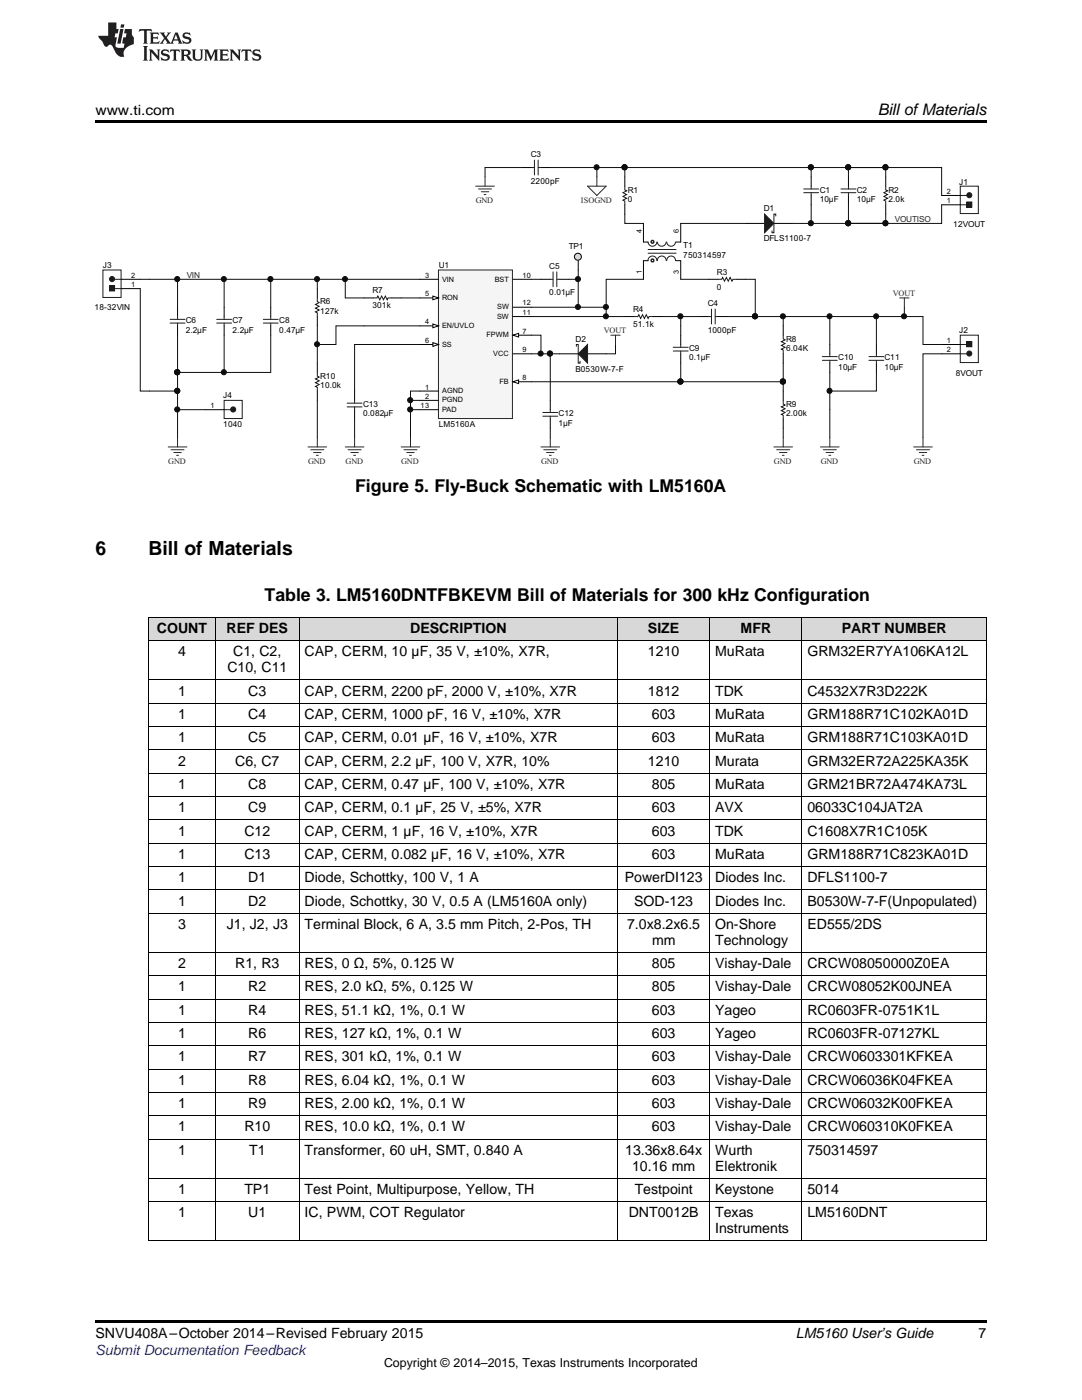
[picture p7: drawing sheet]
<svg xmlns="http://www.w3.org/2000/svg" width="216mm" height="279mm" viewBox="0 0 216 279" stroke-linecap="round" stroke-linejoin="round" font-family="sans-serif">
<defs><g id="words">
<g font-size="3.9">
<text x="19" y="110.8">6</text>
<text x="29.6" y="110.8">Bill of Materials</text>
</g>
<g font-size="3.5">
<text x="70.9" y="98.2">Figure 5. Fly-Buck Schematic with LM5160A</text>
<text x="52.8" y="119.9">Table 3. LM5160DNTFBKEVM Bill of Materials for 300 kHz Configuration</text>
</g>
<text font-size="3.2" x="175.2" y="23">Bill ofMaterials</text>
<g font-size="2.8">
<text x="19" y="23">www.ti.com</text>
<text x="31.3" y="126.3">COUNT</text>
<text x="35.5" y="131">4</text>
<text x="45.2" y="126.3">REF DES</text>
<text x="46.5" y="131">C1, C2,</text>
<text x="60.8" y="131">CAP, CERM, 10 µF, 35 V, ±10%, X7R,</text>
<text x="81.8" y="126.3">DESCRIPTION</text>
<text x="129.3" y="126.3">SIZE</text>
<text x="129.3" y="131">1210</text>
<text x="142.7" y="131">MuRata</text>
<text x="147.8" y="126.3">MFR</text>
<text x="161.1" y="131">GRM32ER7YA106KA12L</text>
<text x="168" y="126.3">PART NUMBER</text>
<text x="45.4" y="134.2">C10, C11</text>
<text x="35.5" y="138.8">1</text>
<text x="35.5" y="143.5">1</text>
<text x="49.5" y="138.8">C3</text>
<text x="49.5" y="143.5">C4</text>
<text x="60.8" y="138.8">CAP, CERM, 2200 pF, 2000 V, ±10%, X7R</text>
<text x="60.8" y="143.5">CAP, CERM, 1000 pF, 16 V, ±10%, X7R</text>
<text x="129.3" y="138.8">1812</text>
<text x="130.1" y="143.5">603</text>
<text x="142.7" y="138.8">TDK</text>
<text x="142.7" y="143.5">MuRata</text>
<text x="161.1" y="138.8">C4532X7R3D222K</text>
<text x="161.1" y="143.5">GRM188R71C102KA01D</text>
<text x="35.5" y="148.1">1</text>
<text x="49.5" y="148.1">C5</text>
<text x="60.8" y="148.1">CAP, CERM, 0.01 µF, 16 V, ±10%, X7R</text>
<text x="130.1" y="148.1">603</text>
<text x="142.7" y="148.1">MuRata</text>
<text x="161.1" y="148.1">GRM188R71C103KA01D</text>
<text x="35.5" y="152.8">2</text>
<text x="46.9" y="152.8">C6, C7</text>
<text x="60.8" y="152.8">CAP, CERM, 2.2 µF, 100 V, X7R, 10%</text>
<text x="129.3" y="152.8">1210</text>
<text x="142.7" y="152.8">Murata</text>
<text x="161.1" y="152.8">GRM32ER72A225KA35K</text>
<text x="35.5" y="157.4">1</text>
<text x="49.5" y="157.4">C8</text>
<text x="60.8" y="157.4">CAP, CERM, 0.47 µF, 100 V, ±10%, X7R</text>
<text x="130.1" y="157.4">805</text>
<text x="142.7" y="157.4">MuRata</text>
<text x="161.1" y="157.4">GRM21BR72A474KA73L</text>
<text x="35.5" y="162.1">1</text>
<text x="35.5" y="166.8">1</text>
<text x="48.8" y="166.8">C12</text>
<text x="49.5" y="162.1">C9</text>
<text x="60.8" y="162.1">CAP, CERM, 0.1 µF, 25 V, ±5%, X7R</text>
<text x="60.8" y="166.8">CAP, CERM, 1 µF, 16 V, ±10%, X7R</text>
<text x="130.1" y="162.1">603</text>
<text x="130.1" y="166.8">603</text>
<text x="142.7" y="162.1">AVX</text>
<text x="142.7" y="166.8">TDK</text>
<text x="161.1" y="162.1">06033C104JAT2A</text>
<text x="161.1" y="166.8">C1608X7R1C105K</text>
<text x="35.5" y="171.4">1</text>
<text x="48.8" y="171.4">C13</text>
<text x="60.8" y="171.4">CAP, CERM, 0.082 µF, 16 V, ±10%, X7R</text>
<text x="130.1" y="171.4">603</text>
<text x="142.7" y="171.4">MuRata</text>
<text x="161.1" y="171.4">GRM188R71C823KA01D</text>
<text x="35.5" y="176.1">1</text>
<text x="49.5" y="176.1">D1</text>
<text x="60.8" y="176.1">Diode, Schottky, 100 V, 1 A</text>
<text x="124.7" y="176.1">PowerDI123</text>
<text x="142.7" y="176.1">Diodes Inc.</text>
<text x="161.1" y="176.1">DFLS1100-7</text>
<text x="35.5" y="180.7">1</text>
<text x="35.5" y="185.4">3</text>
<text x="45.3" y="185.4">J1, J2, J3</text>
<text x="49.5" y="180.7">D2</text>
<text x="60.8" y="180.7">Diode, Schottky, 30 V, 0.5 A (LM5160A only)</text>
<text x="60.8" y="185.4">Terminal Block, 6 A, 3.5 mm Pitch, 2-Pos, TH</text>
<text x="125.1" y="185.4">7.0x8.2x6.5</text>
<text x="126.5" y="180.7">SOD-123</text>
<text x="142.7" y="180.7">Diodes Inc.</text>
<text x="142.7" y="185.4">On-Shore</text>
<text x="161.1" y="180.7">B0530W-7-F(Unpopulated)</text>
<text x="161.1" y="185.4">ED555/2DS</text>
<text x="130.1" y="188.6">mm</text>
<text x="142.7" y="188.6">Technology</text>
<text x="35.5" y="193.2">2</text>
<text x="35.5" y="197.9">1</text>
<text x="46.9" y="193.2">R1, R3</text>
<text x="49.5" y="197.9">R2</text>
<text x="60.8" y="193.2">RES, 0 Ω, 5%, 0.125 W</text>
<text x="60.8" y="197.9">RES, 2.0 kΩ, 5%, 0.125 W</text>
<text x="130.1" y="193.2">805</text>
<text x="130.1" y="197.9">805</text>
<text x="142.7" y="193.2">Vishay-Dale</text>
<text x="142.7" y="197.9">Vishay-Dale</text>
<text x="161.1" y="193.2">CRCW08050000Z0EA</text>
<text x="161.1" y="197.9">CRCW08052K00JNEA</text>
<text x="35.5" y="202.5">1</text>
<text x="49.5" y="202.5">R4</text>
<text x="60.8" y="202.5">RES, 51.1 kΩ, 1%, 0.1 W</text>
<text x="130.1" y="202.5">603</text>
<text x="142.7" y="202.5">Yageo</text>
<text x="161.1" y="202.5">RC0603FR-0751K1L</text>
<text x="35.5" y="207.2">1</text>
<text x="49.5" y="207.2">R6</text>
<text x="60.8" y="207.2">RES, 127 kΩ, 1%, 0.1 W</text>
<text x="130.1" y="207.2">603</text>
<text x="142.7" y="207.2">Yageo</text>
<text x="161.1" y="207.2">RC0603FR-07127KL</text>
<text x="35.5" y="211.8">1</text>
<text x="49.5" y="211.8">R7</text>
<text x="60.8" y="211.8">RES, 301 kΩ, 1%, 0.1 W</text>
<text x="130.1" y="211.8">603</text>
<text x="142.7" y="211.8">Vishay-Dale</text>
<text x="161.1" y="211.8">CRCW0603301KFKEA</text>
<text x="35.5" y="216.5">1</text>
<text x="35.5" y="221.2">1</text>
<text x="49.5" y="216.5">R8</text>
<text x="49.5" y="221.2">R9</text>
<text x="60.8" y="216.5">RES, 6.04 kΩ, 1%, 0.1 W</text>
<text x="60.8" y="221.2">RES, 2.00 kΩ, 1%, 0.1 W</text>
<text x="130.1" y="216.5">603</text>
<text x="130.1" y="221.2">603</text>
<text x="142.7" y="216.5">Vishay-Dale</text>
<text x="142.7" y="221.2">Vishay-Dale</text>
<text x="161.1" y="216.5">CRCW06036K04FKEA</text>
<text x="161.1" y="221.2">CRCW06032K00FKEA</text>
<text x="35.5" y="225.8">1</text>
<text x="48.8" y="225.8">R10</text>
<text x="60.8" y="225.8">RES, 10.0 kΩ, 1%, 0.1 W</text>
<text x="130.1" y="225.8">603</text>
<text x="142.7" y="225.8">Vishay-Dale</text>
<text x="161.1" y="225.8">CRCW060310K0FKEA</text>
<text x="35.5" y="230.5">1</text>
<text x="49.7" y="230.5">T1</text>
<text x="60.8" y="230.5">Transformer, 60 uH, SMT, 0.840 A</text>
<text x="124.7" y="230.5">13.36x8.64x</text>
<text x="126.1" y="233.6">10.16 mm</text>
<text x="142.7" y="230.5">Wurth</text>
<text x="142.7" y="233.6">Elektronik</text>
<text x="161.1" y="230.5">750314597</text>
<text x="35.5" y="238.3">1</text>
<text x="48.8" y="238.3">TP1</text>
<text x="60.8" y="238.3">Test Point, Multipurpose, Yellow, TH</text>
<text x="126.6" y="238.3">Testpoint</text>
<text x="142.7" y="238.3">Keystone</text>
<text x="161.1" y="238.3">5014</text>
<text x="35.5" y="243">1</text>
<text x="49.5" y="243">U1</text>
<text x="60.8" y="243">IC, PWM, COT Regulator</text>
<text x="125.4" y="243">DNT0012B</text>
<text x="142.7" y="243">Texas</text>
<text x="161.1" y="243">LM5160DNT</text>
<text x="142.7" y="246.1">Instruments</text>
<text x="19" y="267.1">SNVU408A–October 2014–Revised February 2015</text>
<text x="158.8" y="267.1">LM5160 User’s Guide</text>
<text x="195.3" y="267">7</text>
</g>
<text font-size="2.8" fill="#00f" x="19" y="270.4">Submit Documentation Feedback</text>
<text font-size="2.5" x="76.6" y="272.7">Copyright © 2014–2015, Texas Instruments Incorporated</text>
<g font-size="1.7">
<text x="105.9" y="31.4">C3</text>
<text x="105.9" y="36.7">2200pF</text>
<text x="125.3" y="40.3">0</text>
<text x="125.3" y="38.5">R1</text>
<text x="163.6" y="38.5">C1</text>
<text x="163.6" y="40.3">10µF</text>
<text x="171" y="40.3">10µF</text>
<text x="171" y="38.5">C2</text>
<text x="177.3" y="40.3">2.0k</text>
<text x="177.3" y="38.5">R2</text>
<text x="191.4" y="36.8">J1</text>
<text x="152.4" y="42.2">D1</text>
<text x="190.2" y="45.2">12VOUT</text>
<text x="20.5" y="53.6">J3</text>
<text x="87.5" y="53.6">U1</text>
<text x="109.6" y="53.8">C5</text>
<text x="113.5" y="49.8">TP1</text>
<text x="136.3" y="49.6">T1</text>
<text x="136.3" y="51.5">750314597</text>
<text x="152.4" y="48.1">DFLS1100-7</text>
<text x="74.3" y="58.5">R7</text>
<text x="109.6" y="58.9">0.01µF</text>
<text x="143.1" y="57.8">0</text>
<text x="143.1" y="54.8">R3</text>
<text x="18.9" y="61.9">18-32VIN</text>
<text x="37.1" y="64.5">C6</text>
<text x="46.4" y="64.5">C7</text>
<text x="55.7" y="64.5">C8</text>
<text x="63.9" y="60.8">R6</text>
<text x="63.9" y="62.6">127k</text>
<text x="74.3" y="61.5">301k</text>
<text x="126.3" y="65.2">51.1k</text>
<text x="126.3" y="62.2">R4</text>
<text x="141.2" y="61.1">C4</text>
<text x="37.1" y="66.4">2.2µF</text>
<text x="46.4" y="66.4">2.2µF</text>
<text x="55.7" y="66.4">0.47µF</text>
<text x="114.9" y="68.2">D2</text>
<text x="137.5" y="70.1">C9</text>
<text x="137.5" y="71.9">0.1µF</text>
<text x="141.2" y="66.4">1000pF</text>
<text x="156.9" y="70.1">6.04K</text>
<text x="156.9" y="68.2">R8</text>
<text x="167.3" y="71.9">C10</text>
<text x="176.5" y="71.9">C11</text>
<text x="191.4" y="66.5">J2</text>
<text x="63.9" y="77.5">10.0k</text>
<text x="63.9" y="75.6">R10</text>
<text x="114.9" y="74.2">B0530W-7-F</text>
<text x="167.3" y="73.8">10µF</text>
<text x="176.5" y="73.8">10µF</text>
<text x="190.7" y="75">8VOUT</text>
<text x="44.6" y="79.5">J4</text>
<text x="72.5" y="81.3">C13</text>
<text x="72.5" y="83.1">0.082µF</text>
<text x="111.5" y="83.1">C12</text>
<text x="156.9" y="83.1">2.00k</text>
<text x="156.9" y="81.3">R9</text>
<text x="44.6" y="85.2">1040</text>
<text x="87.5" y="85.2">LM5160A</text>
<text x="111.5" y="85">1µF</text>
</g>
<g font-size="1.7" fill="#262626">
<text x="94.9" y="40.5">GND</text>
<text x="115.9" y="40.5">ISOGND</text>
<text x="178.6" y="44.2">VOUTISO</text>
<text x="37.3" y="55.4">VIN</text>
<text x="178.2" y="59.1">VOUT</text>
<text x="120.5" y="66.5">VOUT</text>
<text x="33.6" y="92.5">GND</text>
<text x="61.5" y="92.5">GND</text>
<text x="69" y="92.5">GND</text>
<text x="80" y="92.5">GND</text>
<text x="108" y="92.5">GND</text>
<text x="154.4" y="92.5">GND</text>
<text x="163.8" y="92.5">GND</text>
<text x="182.3" y="92.5">GND</text>
</g>
<g font-size="1.5">
<text x="189" y="40.5">1</text>
<text x="189" y="38.7">2</text>
<text x="128.1" y="46.5" transform="rotate(-90 128.1 46.5)">4</text>
<text x="135.5" y="46.5" transform="rotate(-90 135.5 46.5)">6</text>
<text x="26.2" y="57.3">1</text>
<text x="26.2" y="55.4">2</text>
<text x="84.8" y="55.4">3</text>
<text x="84.8" y="59.1">5</text>
<text x="88.2" y="56.2">VIN</text>
<text x="88.2" y="59.9">RON</text>
<text x="98.7" y="56.2">BST</text>
<text x="104.3" y="55.4">10</text>
<text x="128.1" y="54.7" transform="rotate(-90 128.1 54.7)">1</text>
<text x="135.5" y="54.7" transform="rotate(-90 135.5 54.7)">3</text>
<text x="84.8" y="64.7">4</text>
<text x="88.2" y="65.4">EN/UVLO</text>
<text x="99.2" y="63.6">SW</text>
<text x="99.2" y="61.7">SW</text>
<text x="104.3" y="62.9">11</text>
<text x="104.3" y="61">12</text>
<text x="84.8" y="68.4">6</text>
<text x="88.2" y="69.2">SS</text>
<text x="97.1" y="67.3">FPWM</text>
<text x="98.4" y="71.1">VCC</text>
<text x="104.3" y="70.3">9</text>
<text x="104.3" y="66.6">7</text>
<text x="189" y="68.4">1</text>
<text x="189" y="70.3">2</text>
<text x="84.8" y="77.8">1</text>
<text x="99.7" y="76.6">FB</text>
<text x="104.3" y="75.8">8</text>
<text x="42" y="81.5">1</text>
<text x="83.9" y="81.5">13</text>
<text x="84.8" y="79.6">2</text>
<text x="88.2" y="78.5">AGND</text>
<text x="88.2" y="80.3">PGND</text>
<text x="88.2" y="82.1">PAD</text>
</g>
</g></defs>
<g fill="#d8d8d8">
<path d="M29.6 123.2h13.4v4.7h-13.4z"/>
<path d="M43 123.2h16.7v4.7h-16.7z"/>
<path d="M59.7 123.2h63.6v4.7h-63.6z"/>
<path d="M123.3 123.2h18.3v4.7h-18.3z"/>
<path d="M141.6 123.2h18.5v4.7h-18.5z"/>
<path d="M160.1 123.2h36.7v4.7h-36.7z"/>
</g>
<path d="M19 263.5h177.8v.6h-177.8z" fill="#000"/>
<g fill="none" stroke="#000" stroke-width=".2">
<path d="M63.3 57.6v1.9M72.6 59.5h1.9M78.2 59.5h1.9M107.9 55.7h1.9M111.7 55.7h1.8M54 61.3v1.9M54 65v1.9M63.3 63.2v1.8M63.3 72.5v1.8M63.3 78v1.9M70.8 78v1.9M124.7 63.2h1.8"/>
<path d="M130.3 63.2h1.8M139.5 63.2h1.9M143.3 63.2h1.8M156.3 65v1.9M156.3 70.6v1.9M156.3 78v1.9M165.6 68.8v1.8M165.6 72.5v1.8M174.9 68.8v1.8M174.9 72.5v1.8M70.8 81.8v1.8M156.3 83.6v1.9"/>
<path d="M29.6 135.7h167.2M29.6 127.8h167.2M29.6 123.2h167.2M29.7 123.2v124.5M43 123.2v124.5M59.7 123.2v124.5M123.2 123.2v124.5M141.6 123.2v124.5M160 123.2v124.5M196.8 123.2v124.5M29.6 158.9h167.2M29.6 154.3h167.2"/>
<path d="M29.6 149.6h167.2M29.6 145h167.2M29.6 140.3h167.2M29.6 177.6h167.2M29.6 172.9h167.2M29.6 168.3h167.2M29.6 163.6h167.2M29.6 199.4h167.2M29.6 194.7h167.2M29.6 190.1h167.2M29.6 182.2h167.2M29.6 218h167.2"/>
<path d="M29.6 213.3h167.2M29.6 208.7h167.2M29.6 204h167.2M29.6 239.8h167.2M29.6 235.1h167.2M29.6 227.3h167.2M29.6 222.7h167.2M29.6 247.6h167.2"/>
</g>
<g fill="none" stroke="#1c1c1c" stroke-width=".2">
<path d="M63.3 59.5v.7l.4 .2-.8 .4 .8 .3-.8 .4 .8 .4-.8 .3 .4 .2v.8M74.5 59.5h.7l.2-.4 .4 .7 .3-.7 .4 .7 .4-.7 .4 .7 .1-.3h.8M109.8 55.7h.6M110.4 54.3v2.9M111.1 54.3v2.9M111.1 55.7h.6M52.5 63.7h3M52.5 64.5h3M54 63.2v.5M54 64.5v.5M63.3 74.3v.8l.4 .2-.8 .3 .8 .4-.8 .4 .8 .3-.8 .4 .4 .2v.7M70.8 79.9v.6"/>
<path d="M126.5 63.2h.8l.2-.4 .3 .7 .4-.7 .4 .7 .4-.7 .3 .7 .2-.3h.8M141.4 63.2h.6M142 61.7v3M142.7 63.2h.6M142.7 61.7v3M156.3 66.9v.7l.4 .2-.8 .4 .8 .4-.8 .3 .8 .4-.8 .4 .4 .2v.7M156.3 79.9v.7l.4 .2-.8 .4 .8 .4-.8 .3 .8 .4-.8 .4 .4 .2v.7M164.1 71.2h3M164.1 71.9h3M165.6 70.6v.6M165.6 71.9v.6M173.4 71.2h3"/>
<path d="M173.4 71.9h3M174.9 70.6v.6M174.9 71.9v.6M69.3 80.5h2.9M69.3 81.2h2.9M70.8 81.2v.6"/>
</g>
<circle cx="115.3" cy="51.2" r=".7" fill="#d9d9d9"/>
<g fill="none" stroke="#000" stroke-width=".2">
<path d="M115.4 52v1.9M111.7 70.6h3.7M117.2 70.6h3.8"/>
<circle cx="115.3" cy="51.2" r=".7"/>
</g>
<path d="M115.4 70.6l1.8-1.8v3.7z" fill="#1c1c1c"/>
<path d="M115 69.1v-.3h.4v3.7h.4v-.4M115.4 70.6l1.8-1.8v3.7z" fill="none" stroke="#1c1c1c" stroke-width=".2"/>
<path d="M29.9 55.7h53.9M29.9 78h5.5v9.3" fill="none" stroke="#0d0d0d" stroke-width=".2"/>
<g fill="none" stroke="#262626" stroke-width=".2">
<path d="M33.6 89.2h3.7M34.1 89.8h2.6M34.7 90.3h1.5M35.2 90.9h.4M35.4 87.3v1.9M68.9 89.2h3.7M69.5 89.8h2.6M70 90.3h1.5M70.6 90.9h.3M70.8 87.3v1.9M80.1 89.2h3.7M80.6 89.8h2.6"/>
<path d="M81.2 90.3h1.5M81.7 90.9h.4M81.9 87.3v1.9M107.9 89.2h3.8M108.5 89.8h2.6M109.1 90.3h1.4M109.6 90.9h.4M109.8 87.3v1.9M154.4 89.2h3.7M155 89.8h2.6M155.5 90.3h1.5M156.1 90.9h.4"/>
<path d="M156.3 87.3v1.9M163.7 89.2h3.7M164.3 89.8h2.6M164.8 90.3h1.5M165.4 90.9h.4M165.6 87.3v1.9"/>
</g>
<circle cx="35.4" cy="78" r=".51" fill="#0d0d0d"/>
<g fill="none" stroke="#0d0d0d" stroke-width=".2">
<path d="M35.4 74.3v3.7"/>
<circle cx="35.4" cy="78" r=".51"/>
</g>
<circle cx="35.4" cy="78" r=".51" fill="#0d0d0d"/>
<circle cx="35.4" cy="78" r=".51" fill="none" stroke="#0d0d0d" stroke-width=".2"/>
<circle cx="35.4" cy="74.3" r=".51" fill="#0d0d0d"/>
<g fill="none" stroke="#0d0d0d" stroke-width=".2">
<path d="M35.4 74.3h18.6"/>
<circle cx="35.4" cy="74.3" r=".51"/>
</g>
<circle cx="35.4" cy="74.3" r=".51" fill="#0d0d0d"/>
<g fill="none" stroke="#0d0d0d" stroke-width=".2">
<path d="M72.6 65h-5.6v3.8h-3.7"/>
<circle cx="35.4" cy="74.3" r=".51"/>
</g>
<circle cx="63.3" cy="68.7" r=".5" fill="#0d0d0d"/>
<g fill="none" stroke="#0d0d0d" stroke-width=".2">
<path d="M76.3 68.8h-5.5v9.2M132.1 63.2h7.4M145.1 63.2h5.6M70.8 83.6v3.7"/>
<circle cx="63.3" cy="68.7" r=".5"/>
</g>
<path d="M141.4 55.7h1.9M147 55.7h1.8" fill="none" stroke="#000" stroke-width=".2"/>
<path d="M143.3 55.7h.7l.2-.3 .4 .7 .3-.7 .4 .7 .4-.7 .4 .7 .1-.4h.8" fill="none" stroke="#1c1c1c" stroke-width=".2"/>
<circle cx="150.6" cy="63.1" r=".5" fill="#0d0d0d"/>
<g fill="none" stroke="#0d0d0d" stroke-width=".2">
<path d="M135.8 63.2v1.8"/>
<circle cx="150.6" cy="63.1" r=".5"/>
</g>
<circle cx="135.8" cy="63.1" r=".51" fill="#0d0d0d"/>
<g fill="none" stroke="#0d0d0d" stroke-width=".2">
<path d="M150.7 63.2h33.5"/>
<circle cx="135.8" cy="63.1" r=".51"/>
</g>
<circle cx="150.6" cy="63.1" r=".5" fill="#0d0d0d"/>
<g fill="none" stroke="#0d0d0d" stroke-width=".2">
<path d="M156.3 63.2v1.8"/>
<circle cx="150.6" cy="63.1" r=".5"/>
</g>
<circle cx="156.2" cy="63.1" r=".51" fill="#0d0d0d"/>
<g fill="none" stroke="#0d0d0d" stroke-width=".2">
<path d="M156.3 76.2v1.8"/>
<circle cx="156.2" cy="63.1" r=".51"/>
</g>
<circle cx="156.2" cy="76.1" r=".51" fill="#0d0d0d"/>
<g fill="none" stroke="#0d0d0d" stroke-width=".2">
<path d="M165.6 63.2v5.6"/>
<circle cx="156.2" cy="76.1" r=".51"/>
</g>
<circle cx="165.5" cy="63.1" r=".5" fill="#0d0d0d"/>
<g fill="none" stroke="#0d0d0d" stroke-width=".2">
<path d="M135.8 76.2h20.5"/>
<circle cx="165.5" cy="63.1" r=".5"/>
</g>
<path d="M109.8 79.9v1.9M135.8 66.9v1.9M135.8 70.6v1.9M109.8 83.6v1.9" fill="none" stroke="#000" stroke-width=".2"/>
<path d="M134.3 69.3h3M134.3 70.1h3M135.8 68.8v.5M135.8 70.1v.5M108.3 82.3h3M108.3 83.1h3M109.8 81.8v.5M109.8 83.1v.5" fill="none" stroke="#1c1c1c" stroke-width=".2"/>
<circle cx="156.2" cy="76.1" r=".51" fill="#0d0d0d"/>
<circle cx="156.2" cy="76.1" r=".51" fill="none" stroke="#0d0d0d" stroke-width=".2"/>
<circle cx="135.8" cy="76.1" r=".51" fill="#0d0d0d"/>
<g fill="none" stroke="#0d0d0d" stroke-width=".2">
<path d="M156.3 72.5v3.7"/>
<circle cx="135.8" cy="76.1" r=".51"/>
</g>
<circle cx="156.2" cy="76.1" r=".51" fill="#0d0d0d"/>
<g fill="none" stroke="#0d0d0d" stroke-width=".2">
<path d="M35.4 66.9v7.4M156.3 85.5v1.8M165.6 81.8v5.5"/>
<circle cx="156.2" cy="76.1" r=".51"/>
</g>
<path d="M94.9 37.2h3.7M95.5 37.7h2.6M96 38.3h1.5M96.6 38.8h.4M96.8 35.3v1.9M117.2 37.2h3.8l-1.9 1.8zM119.1 35.3v1.9" fill="none" stroke="#262626" stroke-width=".2"/>
<circle cx="35.4" cy="74.3" r=".51" fill="#0d0d0d"/>
<g fill="none" stroke="#0d0d0d" stroke-width=".2">
<path d="M44.7 66.9v7.4"/>
<circle cx="35.4" cy="74.3" r=".51"/>
</g>
<circle cx="44.7" cy="74.3" r=".51" fill="#0d0d0d"/>
<g fill="none" stroke="#0d0d0d" stroke-width=".2">
<path d="M35.4 55.7v5.6M54 66.9v7.4"/>
<circle cx="44.7" cy="74.3" r=".51"/>
</g>
<circle cx="35.4" cy="55.7" r=".51" fill="#0d0d0d"/>
<g fill="none" stroke="#0d0d0d" stroke-width=".2">
<path d="M44.7 55.7v5.6"/>
<circle cx="35.4" cy="55.7" r=".51"/>
</g>
<circle cx="44.7" cy="55.7" r=".51" fill="#0d0d0d"/>
<g fill="none" stroke="#0d0d0d" stroke-width=".2">
<path d="M54 55.7v5.6"/>
<circle cx="44.7" cy="55.7" r=".51"/>
</g>
<circle cx="54" cy="55.7" r=".51" fill="#0d0d0d"/>
<g fill="none" stroke="#0d0d0d" stroke-width=".2">
<path d="M165.6 74.3v7.5"/>
<circle cx="54" cy="55.7" r=".51"/>
</g>
<path d="M148.8 44.6h3.8M154.4 44.6h3.7" fill="none" stroke="#000" stroke-width=".2"/>
<path d="M152.6 42.7l1.8 1.9-1.8 1.8z" fill="#1c1c1c"/>
<path d="M160.4 37.7h2.9M160.4 38.5h2.9M161.9 37.2v.5M161.9 38.5v.5M167.8 37.7h3M167.8 38.5h3M169.3 37.2v.5M169.3 38.5v.5M176.7 37.2v.7l.4 .2-.7 .4 .7 .3-.7 .4 .7 .4-.7 .3 .3 .2v.8M152.6 42.7l1.8 1.9-1.8 1.8zM154.8 43.1v-.4h-.4v3.7h-.3v-.3" fill="none" stroke="#1c1c1c" stroke-width=".2"/>
<path d="M161.9 35.3v1.9M161.9 39v1.9M169.3 35.3v1.9M169.3 39v1.9M176.7 35.3v1.9M176.7 40.9v1.8" fill="none" stroke="#000" stroke-width=".2"/>
<path d="M124.7 33.4h37.2v1.9" fill="none" stroke="#0d0d0d" stroke-width=".2"/>
<circle cx="124.6" cy="33.4" r=".5" fill="#0d0d0d"/>
<circle cx="124.6" cy="33.4" r=".5" fill="none" stroke="#0d0d0d" stroke-width=".2"/>
<circle cx="161.8" cy="33.4" r=".51" fill="#0d0d0d"/>
<g fill="none" stroke="#0d0d0d" stroke-width=".2">
<path d="M161.9 33.4h7.4v1.9"/>
<circle cx="161.8" cy="33.4" r=".51"/>
</g>
<circle cx="161.8" cy="33.4" r=".51" fill="#0d0d0d"/>
<circle cx="161.8" cy="33.4" r=".51" fill="none" stroke="#0d0d0d" stroke-width=".2"/>
<circle cx="169.2" cy="33.4" r=".5" fill="#0d0d0d"/>
<g fill="none" stroke="#0d0d0d" stroke-width=".2">
<path d="M169.3 33.4h7.4v1.9"/>
<circle cx="169.2" cy="33.4" r=".5"/>
</g>
<circle cx="169.2" cy="33.4" r=".5" fill="#0d0d0d"/>
<circle cx="169.2" cy="33.4" r=".5" fill="none" stroke="#0d0d0d" stroke-width=".2"/>
<circle cx="176.7" cy="33.4" r=".5" fill="#0d0d0d"/>
<g fill="none" stroke="#0d0d0d" stroke-width=".2">
<path d="M161.9 40.9v3.7"/>
<circle cx="176.7" cy="33.4" r=".5"/>
</g>
<circle cx="161.8" cy="44.5" r=".51" fill="#0d0d0d"/>
<g fill="none" stroke="#0d0d0d" stroke-width=".2">
<path d="M169.3 40.9v3.7"/>
<circle cx="161.8" cy="44.5" r=".51"/>
</g>
<circle cx="169.2" cy="44.5" r=".51" fill="#0d0d0d"/>
<g fill="none" stroke="#0d0d0d" stroke-width=".2">
<path d="M176.7 42.7v1.9h-7.4"/>
<circle cx="169.2" cy="44.5" r=".51"/>
</g>
<circle cx="169.2" cy="44.5" r=".51" fill="#0d0d0d"/>
<circle cx="169.2" cy="44.5" r=".51" fill="none" stroke="#0d0d0d" stroke-width=".2"/>
<circle cx="176.7" cy="44.5" r=".51" fill="#0d0d0d"/>
<g fill="none" stroke="#0d0d0d" stroke-width=".2">
<path d="M169.3 33.4h7.4"/>
<circle cx="176.7" cy="44.5" r=".51"/>
</g>
<circle cx="176.7" cy="33.4" r=".5" fill="#0d0d0d"/>
<circle cx="176.7" cy="33.4" r=".5" fill="none" stroke="#0d0d0d" stroke-width=".2"/>
<circle cx="169.2" cy="33.4" r=".5" fill="#0d0d0d"/>
<g fill="none" stroke="#0d0d0d" stroke-width=".2">
<path d="M160 44.6h16.7"/>
<circle cx="169.2" cy="33.4" r=".5"/>
</g>
<circle cx="176.7" cy="44.5" r=".51" fill="#0d0d0d"/>
<g fill="none" stroke="#0d0d0d" stroke-width=".2">
<path d="M128.4 55.7h-7.4v7.5"/>
<circle cx="176.7" cy="44.5" r=".51"/>
</g>
<path d="M61.5 89.2h3.7M62 89.8h2.6M62.6 90.3h1.5M63.1 90.9h.4M63.3 87.3v1.9" fill="none" stroke="#262626" stroke-width=".2"/>
<circle cx="120.9" cy="63.1" r=".5" fill="#0d0d0d"/>
<g fill="none" stroke="#0d0d0d" stroke-width=".2">
<path d="M96.8 33.4h7.4M124.7 42.7v1.9h3.7M135.8 65v1.9"/>
<circle cx="120.9" cy="63.1" r=".5"/>
</g>
<path d="M104.2 33.4h1.9M107.9 33.4h1.9" fill="none" stroke="#000" stroke-width=".2"/>
<path d="M106.1 33.4h.5M106.6 32v2.9M107.4 33.4h.5M107.4 32v2.9" fill="none" stroke="#1c1c1c" stroke-width=".2"/>
<path d="M20.5 53.9h3.7v5.5h-3.7z" fill="#fff"/>
<path d="M20.5 53.9h3.7v5.5h-3.7zM23 55.7h1.3" fill="none" stroke="#1c1c1c" stroke-width=".2"/>
<circle cx="22.4" cy="55.7" r=".51" fill="#1c1c1c"/>
<g fill="none" stroke="#1c1c1c" stroke-width=".2">
<path d="M23 57.6h1.3"/>
<circle cx="22.4" cy="55.7" r=".51"/>
</g>
<path d="M24.3 57.6h3.7M24.3 55.7h3.7" fill="none" stroke="#000" stroke-width=".2"/>
<path d="M21.9 57h1v1.1h-1z" fill="#1c1c1c"/>
<path d="M21.9 57h1v1.1h-1z" fill="none" stroke="#1c1c1c" stroke-width=".2"/>
<path d="M191.6 37.2h3.6v5.4h-3.6z" fill="#fff"/>
<path d="M191.6 37.2h3.6v5.4h-3.6zM191.6 39h1.3" fill="none" stroke="#1c1c1c" stroke-width=".2"/>
<circle cx="193.4" cy="39" r=".5" fill="#1c1c1c"/>
<g fill="none" stroke="#1c1c1c" stroke-width=".2">
<path d="M191.6 40.9h1.3"/>
<circle cx="193.4" cy="39" r=".5"/>
</g>
<path d="M187.9 39h3.7M187.9 40.9h3.7" fill="none" stroke="#000" stroke-width=".2"/>
<path d="M192.9 40.3h1v1h-1z" fill="#1c1c1c"/>
<path d="M192.9 40.3h1v1h-1z" fill="none" stroke="#1c1c1c" stroke-width=".2"/>
<path d="M191.6 66.9h3.6v5.5h-3.6z" fill="#fff"/>
<path d="M191.6 66.9h3.6v5.5h-3.6zM191.6 70.6h1.3" fill="none" stroke="#1c1c1c" stroke-width=".2"/>
<circle cx="193.4" cy="70.6" r=".5" fill="#1c1c1c"/>
<g fill="none" stroke="#1c1c1c" stroke-width=".2">
<path d="M191.6 68.8h1.3"/>
<circle cx="193.4" cy="70.6" r=".5"/>
</g>
<path d="M187.9 68.8h3.7M187.9 70.6h3.7" fill="none" stroke="#000" stroke-width=".2"/>
<path d="M192.9 68.2h1v1h-1z" fill="#1c1c1c"/>
<path d="M192.9 68.2h1v1h-1z" fill="none" stroke="#1c1c1c" stroke-width=".2"/>
<path d="M176.7 33.4h11.2v5.6" fill="none" stroke="#0d0d0d" stroke-width=".2"/>
<circle cx="176.7" cy="33.4" r=".5" fill="#0d0d0d"/>
<g fill="none" stroke="#0d0d0d" stroke-width=".2">
<path d="M187.9 40.9v3.7h-18.6"/>
<circle cx="176.7" cy="33.4" r=".5"/>
</g>
<circle cx="169.2" cy="44.5" r=".51" fill="#0d0d0d"/>
<g fill="none" stroke="#0d0d0d" stroke-width=".2">
<path d="M28 57.6v20.4h1.9M28 55.7h1.9M184.2 63.2v5.6h3.7M187.9 70.6h-3.7v16.7"/>
<circle cx="169.2" cy="44.5" r=".51"/>
</g>
<path d="M87.5 53.9h14.8v29.6h-14.8z" fill="#f5f5f5"/>
<path d="M87.5 53.9h14.8v29.6h-14.8z" fill="none" stroke="#262626" stroke-width=".2"/>
<path d="M83.8 55.7h3.7M83.8 78h3.7M83.8 79.9h3.7M83.8 65h3.7" fill="none" stroke="#000" stroke-width=".2"/>
<path d="M86.4 64.7l1.1 .3-1.1 .4z" fill="#fff"/>
<path d="M83.8 59.5h3.7M86.4 64.7l1.1 .3-1.1 .4z" fill="none" stroke="#000" stroke-width=".2"/>
<path d="M86.4 59.1l1.1 .4-1.1 .3z" fill="#fff"/>
<path d="M86.4 59.1l1.1 .4-1.1 .3zM83.8 68.8h3.7" fill="none" stroke="#000" stroke-width=".2"/>
<path d="M86.4 68.4l1.1 .4-1.1 .3z" fill="#fff"/>
<path d="M86.4 68.4l1.1 .4-1.1 .3zM102.4 66.9h3.7" fill="none" stroke="#000" stroke-width=".2"/>
<path d="M102.4 66.9l1.1-.4v.8z" fill="#fff"/>
<path d="M102.4 76.2h3.7M102.4 66.9l1.1-.4v.8z" fill="none" stroke="#000" stroke-width=".2"/>
<path d="M102.4 76.2l1.1-.4v.8z" fill="#fff"/>
<path d="M124.7 35.3v1.9M102.4 55.7h3.7M124.7 40.9v1.8M102.4 70.6h3.7M102.4 63.2h3.7M102.4 61.3h3.7M102.4 76.2l1.1-.4v.8zM83.8 81.8h3.7" fill="none" stroke="#000" stroke-width=".2"/>
<path d="M124.7 37.2v.7l.3 .2-.7 .4 .7 .3-.7 .4 .7 .4-.7 .3 .4 .2v.8" fill="none" stroke="#1c1c1c" stroke-width=".2"/>
<path d="M124.7 33.4v1.9M135.8 44.6h13M158.1 44.6h1.9" fill="none" stroke="#0d0d0d" stroke-width=".2"/>
<circle cx="124.6" cy="33.4" r=".5" fill="#0d0d0d"/>
<g fill="none" stroke="#0d0d0d" stroke-width=".2">
<path d="M96.8 33.4v1.9M109.8 33.4h14.9"/>
<circle cx="124.6" cy="33.4" r=".5"/>
</g>
<circle cx="124.6" cy="33.4" r=".5" fill="#0d0d0d"/>
<g fill="none" stroke="#0d0d0d" stroke-width=".2">
<path d="M119.1 33.4v1.9"/>
<circle cx="124.6" cy="33.4" r=".5"/>
</g>
<circle cx="119" cy="33.4" r=".5" fill="#0d0d0d"/>
<g fill="none" stroke="#0d0d0d" stroke-width=".2">
<path d="M135.8 55.7h5.6M148.8 55.7h1.9v7.5"/>
<circle cx="119" cy="33.4" r=".5"/>
</g>
<path d="M128.4 44.6v3.7h.9M129.3 52h-.9v3.7M134.9 52h.9v3.7M135.8 44.6v3.7h-.9" fill="none" stroke="#000" stroke-width=".2"/>
<path d="M129.3 50.5h5.6M129.3 49.8h5.6M131.1 48.3a.88 .88 0 0 1-.9 .8 .88 .88 0 0 1-.9-.8M131.1 52a.88 .88 0 0 0-.9-.9 .88 .88 0 0 0-.9 .9M132.9 48.3a.88 .88 0 0 1-.8 .8 .88 .88 0 0 1-.9-.8M132.9 52a.88 .88 0 0 0-.9-.9 .88 .88 0 0 0-.8 .9M134.8 48.3a.87 .87 0 0 1-.9 .8 .87 .87 0 0 1-.9-.8M134.8 52a.87 .87 0 0 0-.9-.9 .87 .87 0 0 0-.9 .9" fill="none" stroke="#1c1c1c" stroke-width=".2"/>
<g fill="none" stroke="#1c1c1c" stroke-width=".56">
<circle cx="130.2" cy="48.3" r=".14"/>
<circle cx="130.2" cy="52" r=".14"/>
</g>
<circle cx="150.6" cy="63.1" r=".5" fill="#0d0d0d"/>
<g fill="none" stroke="#0d0d0d" stroke-width=".2">
<path d="M174.9 63.2v5.6"/>
<circle cx="150.6" cy="63.1" r=".5"/>
</g>
<path d="M182.3 89.2h3.7M182.9 89.8h2.6M183.4 90.3h1.5M184 90.9h.4M184.2 87.3v1.9" fill="none" stroke="#262626" stroke-width=".2"/>
<circle cx="174.8" cy="63.1" r=".5" fill="#0d0d0d"/>
<g fill="none" stroke="#0d0d0d" stroke-width=".2">
<path d="M174.9 74.3v3.7h-9.3"/>
<circle cx="174.8" cy="63.1" r=".5"/>
</g>
<circle cx="165.5" cy="78" r=".51" fill="#0d0d0d"/>
<g fill="none" stroke="#0d0d0d" stroke-width=".2">
<path d="M106.1 70.6h3.7v9.3"/>
<circle cx="165.5" cy="78" r=".51"/>
</g>
<circle cx="109.7" cy="70.6" r=".51" fill="#0d0d0d"/>
<g fill="none" stroke="#0d0d0d" stroke-width=".2">
<path d="M106.1 76.2h29.7M122.8 68.8v1.8"/>
<circle cx="109.7" cy="70.6" r=".51"/>
</g>
<circle cx="135.8" cy="76.1" r=".51" fill="#0d0d0d"/>
<g fill="none" stroke="#0d0d0d" stroke-width=".2">
<path d="M135.8 72.5v3.7"/>
<circle cx="135.8" cy="76.1" r=".51"/>
</g>
<circle cx="135.8" cy="76.1" r=".51" fill="#0d0d0d"/>
<g fill="none" stroke="#0d0d0d" stroke-width=".2">
<path d="M180.5 61.3v1.9"/>
<circle cx="135.8" cy="76.1" r=".51"/>
</g>
<path d="M35.4 61.3v1.9M35.4 65v1.9M44.7 61.3v1.9M44.7 65v1.9" fill="none" stroke="#000" stroke-width=".2"/>
<path d="M33.9 63.7h3M33.9 64.5h3M35.4 63.2v.5M35.4 64.5v.5M43.2 63.7h3M43.2 64.5h3M44.7 63.2v.5M44.7 64.5v.5" fill="none" stroke="#1c1c1c" stroke-width=".2"/>
<path d="M179.5 59.5h1.9M180.5 59.5v1.8M121.9 66.9h1.8M122.8 66.9v1.9" fill="none" stroke="#262626" stroke-width=".2"/>
<circle cx="180.4" cy="63.1" r=".51" fill="#0d0d0d"/>
<circle cx="180.4" cy="63.1" r=".51" fill="none" stroke="#0d0d0d" stroke-width=".2"/>
<path d="M44.7 79.9h3.6v3.6h-3.6z" fill="#fff"/>
<path d="M44.7 79.9h3.6v3.6h-3.6zM44.7 81.8h1.3" fill="none" stroke="#1c1c1c" stroke-width=".2"/>
<circle cx="46.5" cy="81.7" r=".51" fill="#1c1c1c"/>
<circle cx="46.5" cy="81.7" r=".51" fill="none" stroke="#1c1c1c" stroke-width=".2"/>
<path d="M41 81.8h3.7" fill="none" stroke="#000" stroke-width=".2"/>
<path d="M35.4 81.8h5.6" fill="none" stroke="#0d0d0d" stroke-width=".2"/>
<circle cx="35.4" cy="81.7" r=".51" fill="#0d0d0d"/>
<g fill="none" stroke="#0d0d0d" stroke-width=".2">
<path d="M63.3 55.7v1.9M72.6 65h11.2M76.3 68.8h7.5"/>
<circle cx="35.4" cy="81.7" r=".51"/>
</g>
<circle cx="63.3" cy="55.7" r=".51" fill="#0d0d0d"/>
<g fill="none" stroke="#0d0d0d" stroke-width=".2">
<path d="M68.9 55.7v3.8"/>
<circle cx="63.3" cy="55.7" r=".51"/>
</g>
<circle cx="68.8" cy="55.7" r=".51" fill="#0d0d0d"/>
<g fill="none" stroke="#0d0d0d" stroke-width=".2">
<path d="M68.9 59.5h3.7M80.1 59.5h3.7M81.9 79.9h1.9M83.8 78h-1.9v9.3"/>
<circle cx="68.8" cy="55.7" r=".51"/>
</g>
<circle cx="81.8" cy="79.9" r=".51" fill="#0d0d0d"/>
<g fill="none" stroke="#0d0d0d" stroke-width=".2">
<path d="M81.9 81.8h1.9"/>
<circle cx="81.8" cy="79.9" r=".51"/>
</g>
<circle cx="81.8" cy="81.7" r=".51" fill="#0d0d0d"/>
<g fill="none" stroke="#0d0d0d" stroke-width=".2">
<path d="M63.3 65v7.5M63.3 79.9v7.4M106.1 61.3h14.9M106.1 63.2h18.6"/>
<circle cx="81.8" cy="81.7" r=".51"/>
</g>
<circle cx="120.9" cy="61.3" r=".5" fill="#0d0d0d"/>
<g fill="none" stroke="#0d0d0d" stroke-width=".2">
<path d="M115.4 53.9v7.4"/>
<circle cx="120.9" cy="61.3" r=".5"/>
</g>
<circle cx="115.3" cy="61.3" r=".5" fill="#0d0d0d"/>
<g fill="none" stroke="#0d0d0d" stroke-width=".2">
<path d="M113.5 55.7h1.9"/>
<circle cx="115.3" cy="61.3" r=".5"/>
</g>
<circle cx="115.3" cy="55.7" r=".51" fill="#0d0d0d"/>
<g fill="none" stroke="#0d0d0d" stroke-width=".2">
<path d="M106.1 55.7h1.8M109.8 70.6h1.9"/>
<circle cx="115.3" cy="55.7" r=".51"/>
</g>
<circle cx="109.7" cy="70.6" r=".51" fill="#0d0d0d"/>
<g fill="none" stroke="#0d0d0d" stroke-width=".2">
<path d="M106.1 66.9h1.8v3.7"/>
<circle cx="109.7" cy="70.6" r=".51"/>
</g>
<circle cx="107.9" cy="70.6" r=".51" fill="#0d0d0d"/>
<g fill="none" stroke="#0d0d0d" stroke-width=".2">
<path d="M121 70.6h1.8M109.8 85.5v1.8"/>
<circle cx="107.9" cy="70.6" r=".51"/>
</g>
<path d="M19 24h177.8v.6h-177.8z" fill="#000"/>
<g fill="#231f20">
<path d="M27.8 5.8l-.1 .6 .5-.3h.5l.1 .2v2.1l-.3 .3h1l-.2-.3v-2.1v-.2h.6l.4 .3-.1-.6zM29.9 6.5l.2 .4v1.5l-.2 .3h1.8l.1-.5a1.04 1.04 0 0 1-1.2 .1v-.6h.5l.4 .2v-.7l-.4 .2h-.5v-.6h.8l.3 .2-.1-.5zM31.9 6.5l.9 1.1-1 1.1h.9l-.2-.2 .4-.7 .5 .7-.2 .2h1.5l-.2-.2 .1-.4h.9l.2 .4-.2 .2h.9l-.2-.3-.7-1.9h-.5l-.9 2.1-.8-1.1 .8-1h-.8l.2 .3-.4 .5-.4-.6 .2-.2zM35.1 6.9l.4 .9h-.8zM36.6 6.6a.63 .63 0 0 0-.2 .7 .63 .63 0 0 0 .6 .4l.6 .2 .2 .2a.75 .75 0 0 1-.8 .4 .75 .75 0 0 1-.6-.5l.1 .7 .2-.1a1.11 1.11 0 0 0 1.5-.5 1.13 1.13 0 0 0-1.3-.9v-.3a1.04 1.04 0 0 1 1.1 .2l-.1-.6-.2 .1-.5-.1zM28.5 9.2l.3 .3v2.2l-.3 .4h1l-.2-.4v-2.2l.2-.3zM29.7 9.9l.2 .3v1.5l-.2 .4h.7l-.2-.4v-1.3l1.6 1.7v-1.9l.2-.3h-.7l.2 .3v.9l-1.1-1.2zM32.3 10a.62 .62 0 0 0-.2 .7 .62 .62 0 0 0 .6 .4l.6 .2 .2 .2a.76 .76 0 0 1-.8 .4 .76 .76 0 0 1-.6-.5l.1 .7 .2-.1a1.11 1.11 0 0 0 1.5-.6 1.13 1.13 0 0 0-1.3-.8v-.3a1.04 1.04 0 0 1 1.1 .1l-.1-.5-.2 .1-.5-.2zM34 9.9l-.1 .6a.61 .61 0 0 1 .7-.3l.1 1.5-.3 .4h1l-.3-.4 .1-1.5a.63 .63 0 0 1 .7 .3l-.1-.6zM36 9.9l.2 .3v1.5l-.2 .4h.9l-.2-.2v-.7l.6 .2a.76 .76 0 0 0 1.1 .6l-1-.9a.58 .58 0 0 0 .6-.6 .58 .58 0 0 0-.5-.6zM36.7 10.2l.1-.1a.45 .45 0 0 1 .6 .1 .45 .45 0 0 1 .1 .5l-.8 .2zM38.2 9.9l.2 .2a2.17 2.17 0 0 0 .4 1.9 .99 .99 0 0 0 1.6-.7v-1.1l.2-.3h-.7l.1 .2a1.92 1.92 0 0 1-.1 1.7 .6 .6 0 0 1-1-.5v-1.1l.2-.3zM40.7 9.9l.2 .3v1.5l-.2 .4h.7l-.2-.4v-1.4l.8 1.8 .9-1.8v1.4l-.2 .4h.9l-.3-.4v-1.5l.3-.3h-.8l-.6 1.4-.7-1.4zM43.7 9.9l.3 .3v1.5l-.3 .4h1.9l.1-.6a1.04 1.04 0 0 1-1.3 .2v-.6h.6l.4 .1v-.6l-.4 .2h-.6l.1-.6h.7l.4 .2-.1-.5zM45.8 9.9l.2 .3v1.5l-.2 .4h.8l-.3-.4v-1.3l1.6 1.7v-1.9l.2-.3h-.7l.2 .3v.9l-1.1-1.2zM48.3 9.9l-.1 .6a.61 .61 0 0 1 .7-.3v1.5l-.2 .4h.9l-.2-.4v-1.5a.63 .63 0 0 1 .8 .3l-.1-.6zM50.6 10a.62 .62 0 0 0-.2 .7 .62 .62 0 0 0 .6 .4l.6 .2 .1 .2a.76 .76 0 0 1-.7 .4 .76 .76 0 0 1-.6-.5l.1 .7 .1-.1a1.11 1.11 0 0 0 1.5-.6 1.13 1.13 0 0 0-1.2-.8l-.1-.3a1.04 1.04 0 0 1 1.2 .1l-.2-.5-.1 .1-.5-.2z"/>
<path d="M21.6 4.5v2.6h-2l.1 .4 .8 .9a.91 .91 0 0 0 .9 .9 .56 .56 0 0 1 .5-.4 .56 .56 0 0 1 .5 .3l.4 .8a1.53 1.53 0 0 0 2 1.3 1.54 1.54 0 0 1 1-2.1l.9-.4-.1-1.4a1.52 1.52 0 0 1-.3-1.6h-1.4l-.1 .9h.5l-.2 .8h-.5l-.2 .9v.2l.4 .1-.1 .9a1.93 1.93 0 0 1-1.6-.3l.2-1.8h-.4l.1-.8h.5l.2-.9h-.5v-1.3zM24 5.8l-.6 2.9h.7l.5-2.9zM24.2 4.9l-.2 .6h.7l.1-.6z"/>
</g>
<use href="#words"/>
</svg>
